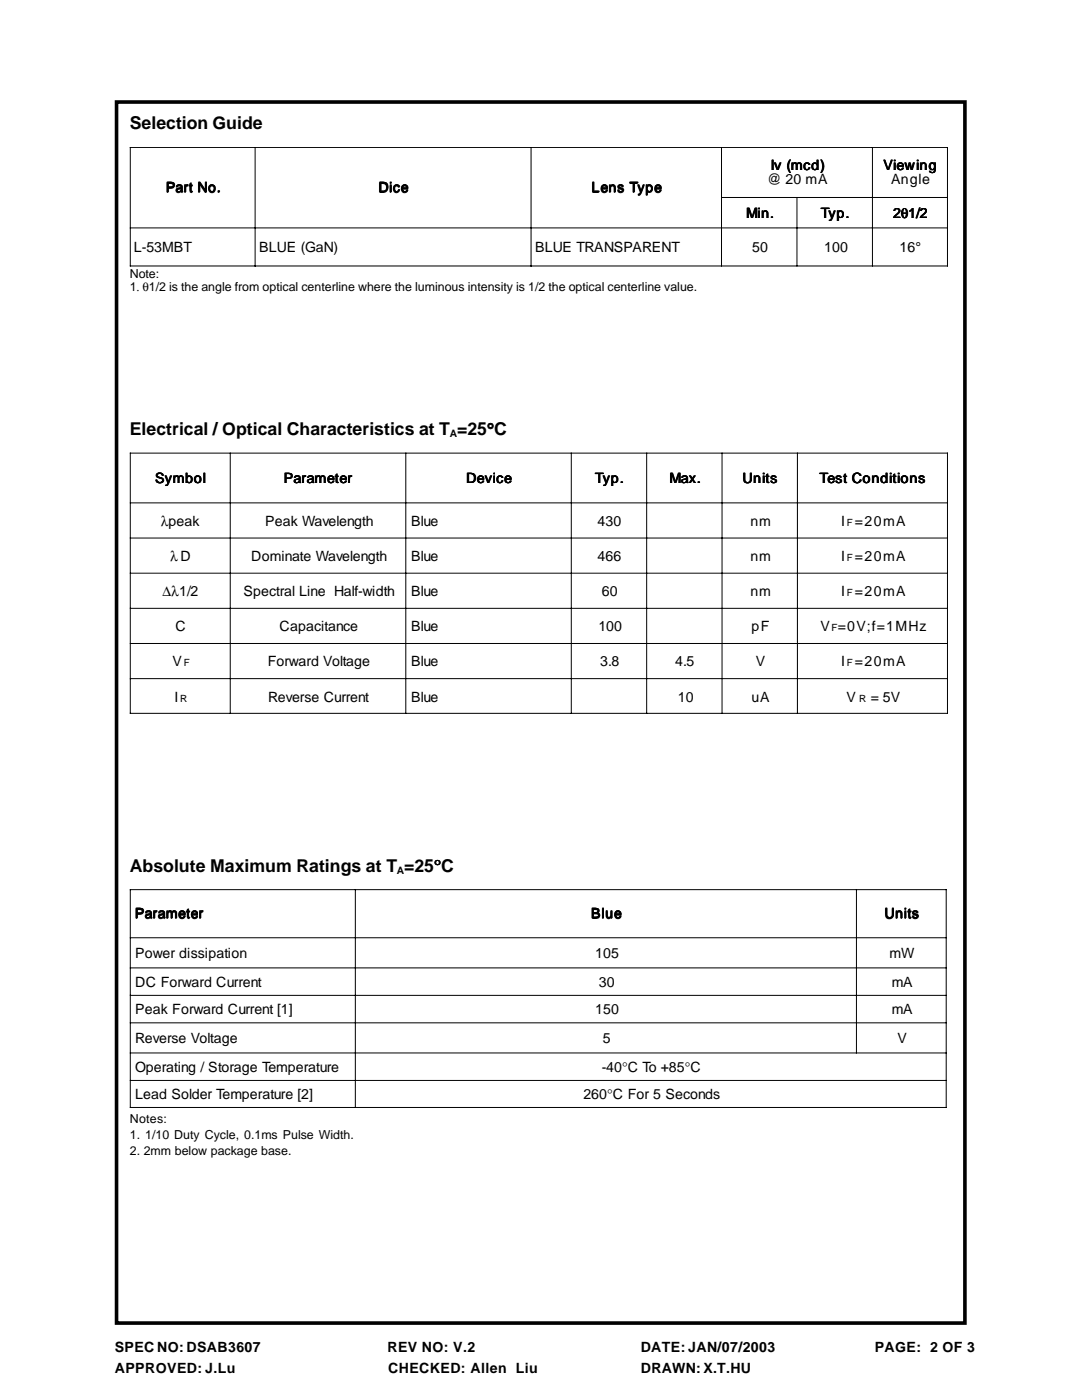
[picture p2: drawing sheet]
<svg xmlns="http://www.w3.org/2000/svg" width="216mm" height="279mm" viewBox="0 0 216 279" stroke-linecap="round" stroke-linejoin="round" font-family="sans-serif">
<defs><g id="words">
<g font-size="3.5">
<text x="25.9" y="25.8">Selection Guide</text>
<text x="25.9" y="86.9">Electrical / Optical Characteristics at T =25°C</text>
<text x="25.9" y="174">Absolute Maximum Ratings at T =25°C</text>
</g>
<g font-size="2.8">
<text x="153.8" y="33.9">Iv (mcd))</text>
<text x="176.3" y="33.9">Viewing</text>
<text x="33.1" y="38.4">Part No..</text>
<text x="75.6" y="38.4">Dice</text>
<text x="80" y="38.4">e</text>
<text x="118" y="38.4">Lens Type</text>
<text x="130.6" y="38.4">e</text>
<text x="153.1" y="36.8">@ 20 mA</text>
<text x="177.8" y="36.8">Angle</text>
<text x="148.9" y="43.4">Min.</text>
<text x="163.8" y="43.4">Typ.</text>
<text x="178.2" y="43.4">2θ1/2</text>
<text x="26.7" y="50.4">L-53MBT</text>
<text x="51.7" y="50.4">BLUE (GaN)</text>
<text x="106.8" y="50.4">BLUE TRANSPARENT</text>
<text x="150.1" y="50.4">50</text>
<text x="164.4" y="50.4">100</text>
<text x="179.5" y="50.4">16°</text>
<text x="30.9" y="96.3">Symbol</text>
<text x="56.6" y="96.4">Parameterrr</text>
<text x="93" y="96.3">Device</text>
<text x="100.7" y="96.3">e</text>
<text x="118.7" y="96.3">Typ..</text>
<text x="133.6" y="96.3">Max.</text>
<text x="148.2" y="96.3">Units</text>
<text x="153.7" y="96.3">s</text>
<text x="163.5" y="96.3">Test Conditions</text>
<text x="183.3" y="96.3">s</text>
<text x="32.1" y="105">λpeak</text>
<text x="52.9" y="104.9">Peak Wavelength</text>
<text x="82" y="104.9">Blue</text>
<text x="119.2" y="104.9">430</text>
<text x="149.8" y="104.9">nm</text>
<text x="167.9" y="104.9">I =20mA</text>
<text x="33.9" y="112">λ D</text>
<text x="50.1" y="111.9">Dominate Wavelength</text>
<text x="82" y="111.9">Blue</text>
<text x="119.2" y="111.9">466</text>
<text x="149.8" y="111.9">nm</text>
<text x="167.9" y="111.9">I =20mA</text>
<text x="32.5" y="119">∆λ1/2</text>
<text x="48.6" y="119">Spectral Line Half-width</text>
<text x="82" y="119">Blue</text>
<text x="120.1" y="119">60</text>
<text x="149.8" y="119">nm</text>
<text x="167.9" y="119">I =20mA</text>
<text x="35" y="126">C</text>
<text x="55.8" y="126">Capacitance</text>
<text x="82" y="126">Blue</text>
<text x="119.4" y="126">100</text>
<text x="150" y="126">pF</text>
<text x="163.7" y="126">V =0V;f=1MHz</text>
<text x="34.4" y="133">V</text>
<text x="53.4" y="133">Forward Voltage</text>
<text x="82" y="133">Blue</text>
<text x="119.8" y="133">3.8</text>
<text x="134.7" y="133">4.5</text>
<text x="150.8" y="133">V</text>
<text x="167.9" y="133">I =20mA</text>
<text x="34.8" y="140">I</text>
<text x="53.5" y="140">Reverse Current</text>
<text x="82" y="140">Blue</text>
<text x="135.2" y="140">10</text>
<text x="150" y="140">uA</text>
<text x="168.9" y="140">V</text>
<text x="173.7" y="140">= 5V</text>
<text x="26.9" y="183.3">Parameterr</text>
<text x="117.9" y="183.3">Blue</text>
<text x="176.5" y="183.3">Units</text>
<text x="182" y="183.3">s</text>
<text x="27" y="191.2">Power dissipation</text>
<text x="118.8" y="191.2">105</text>
<text x="177.5" y="191.2">mW</text>
<text x="27" y="197">DC Forward Current</text>
<text x="119.5" y="197">30</text>
<text x="177.9" y="197">mA</text>
<text x="27" y="202.4">Peak Forward Current [1]</text>
<text x="118.8" y="202.4">150</text>
<text x="177.9" y="202.4">mA</text>
<text x="27" y="208.2">Reverse Voltage</text>
<text x="120.3" y="208.2">5</text>
<text x="179.1" y="208.2">V</text>
<text x="27" y="213.9">Operating / Storage Temperature</text>
<text x="120.1" y="213.9">-40°C To +85°C</text>
<text x="27" y="219.4">Lead Solder Temperature [2]</text>
<text x="116.4" y="219.4">260°C For 5 Seconds</text>
<text x="22.9" y="269.8">SPEC NO: DSAB3607</text>
<text x="77.3" y="269.8">REV NO: V.2</text>
<text x="127.8" y="269.8">DATE: JAN/07/2003</text>
<text x="174.6" y="269.8">PAGE: 2 OF 3</text>
<text x="22.9" y="274.1">APPROVED: J.Lu</text>
<text x="77.4" y="274.1">CHECKED: Allen Liu</text>
<text x="127.9" y="274.1">DRAWN: X.T.HU</text>
</g>
<g font-size="2.5">
<text x="25.9" y="55.5">Note:</text>
<text x="25.9" y="58.1">1. θ1/2 is the angle from optical centerline where the luminous intensity is 1/2 the optical centerline value.</text>
<text x="25.9" y="224.1">Notes:</text>
<text x="25.9" y="227.3">1. 1/10 Duty Cycle, 0.1ms Pulse Width.</text>
<text x="25.9" y="230.5">2. 2mm below package base.</text>
</g>
<g font-size="2">
<text x="89.8" y="87.3">A</text>
<text x="169" y="104.9">F</text>
<text x="169" y="111.9">F</text>
<text x="169" y="119">F</text>
<text x="165.9" y="126">F</text>
<text x="36.7" y="133">F</text>
<text x="169" y="133">F</text>
<text x="35.9" y="140">R</text>
<text x="171.4" y="140">R</text>
<text x="79.2" y="174.4">A</text>
</g>
</g></defs>
<path d="M23.3 20.4h169.2v243.6h-169.2z" fill="none" stroke="#000" stroke-width=".72" stroke-linecap="butt"/>
<g fill="none" stroke="#000" stroke-width=".2">
<path d="M25.9 29.4h163.2M26 29.3v23.9M50.9 29.3v23.9M106 29.3v23.9M143.9 39.4h45.2M144 29.3v23.9M159 39.3v13.9M174.1 29.3v23.9M189.1 29.3v23.9M25.9 45.5h163.2M25.9 53.1h163.2M25.9 90.4h163.2"/>
<path d="M26 90.3v52.2M45.9 90.3v52.2M81 90.3v52.2M114 90.3v52.2M129 90.3v52.2M144.1 90.3v52.2M159.1 90.3v52.2M189.1 90.3v52.2M25.9 100.4h163.2M25.9 107.4h163.2M25.9 114.4h163.2M25.9 121.4h163.2"/>
<path d="M25.9 128.4h163.2M25.9 135.4h163.2M25.9 142.4h163.2M25.9 177.5h163M26 177.5v43.6M70.9 177.5v43.6M170.9 177.5v32.7M188.8 177.5v43.6M25.9 187.2h163M25.9 193.2h163M25.9 198.6h163M25.9 204.1h163"/>
<path d="M25.9 210.1h163M25.9 215.6h163M25.9 221h163"/>
</g>
<use href="#words"/>
</svg>
